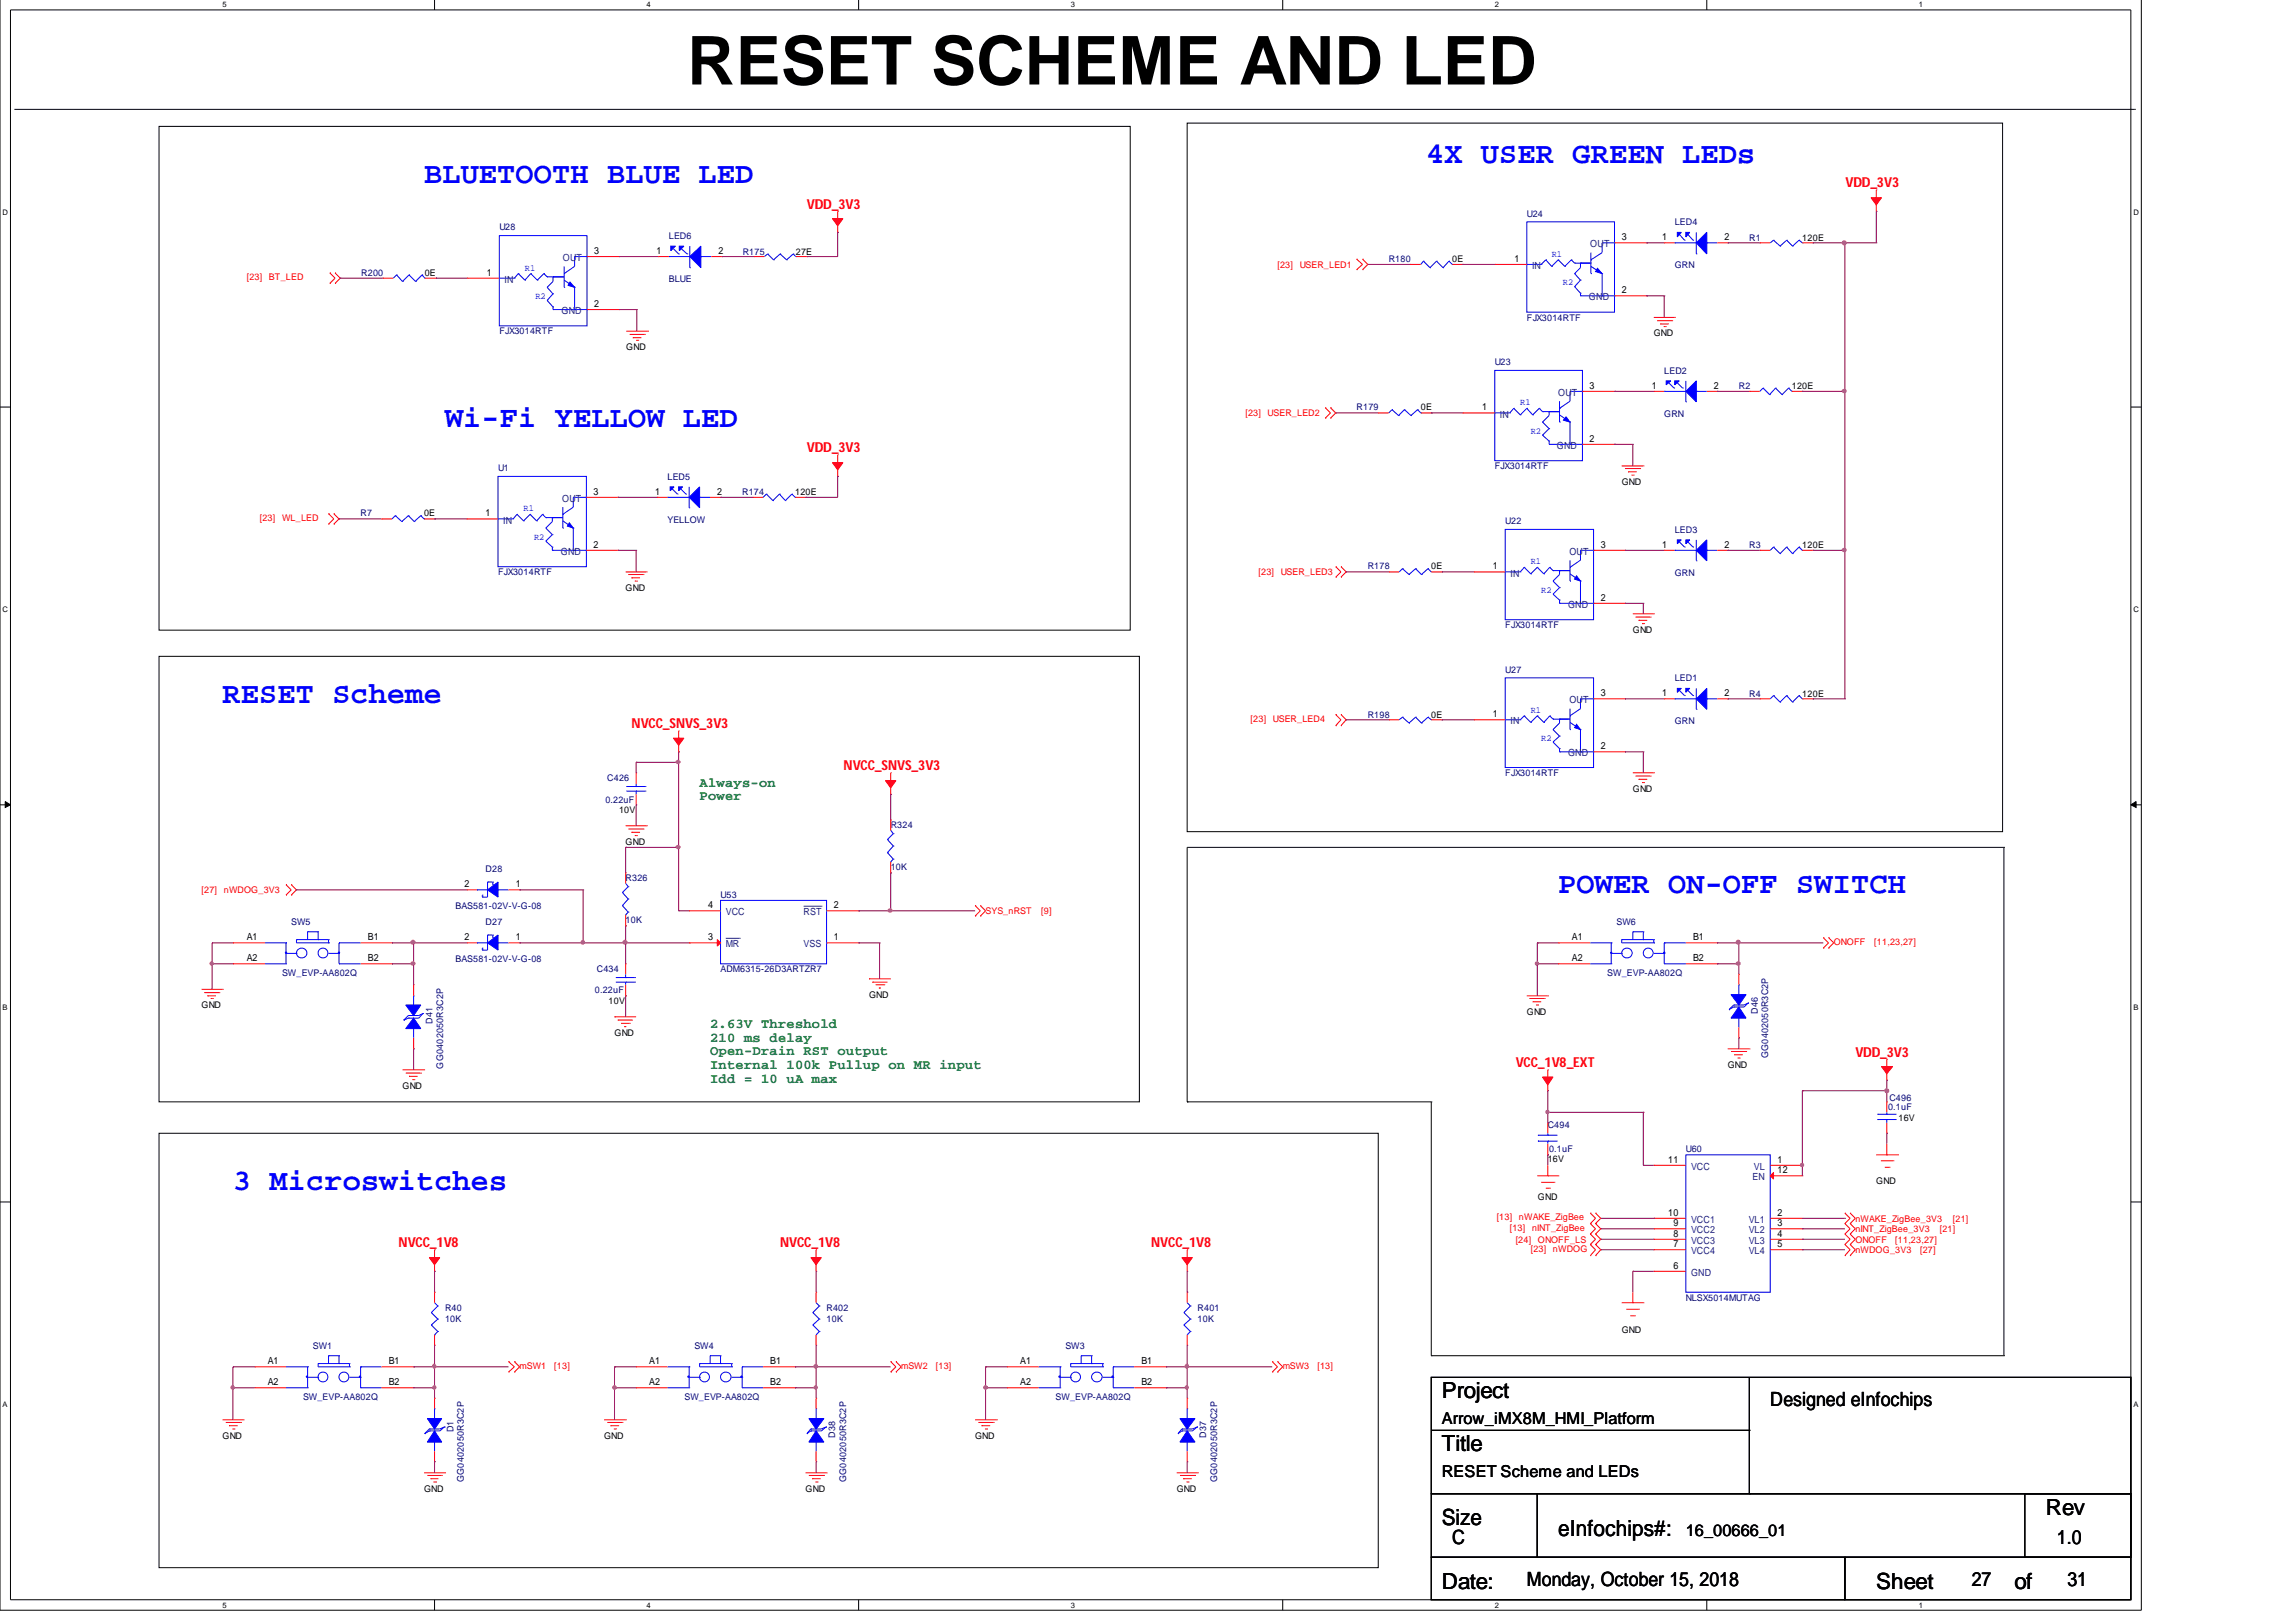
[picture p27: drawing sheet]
<svg xmlns="http://www.w3.org/2000/svg" width="297mm" height="210mm" viewBox="0 0 297 210" stroke-linecap="round" stroke-linejoin="round" font-family="sans-serif">
<defs><g id="words">
<text font-size="8.7" x="88.9" y="10.9">RESET SCHEME AND LED</text>
<g font-size="3.9" fill="#00f">
<text x="54.9" y="23.7">BLUETOOTH BLUE LED</text>
<text x="184.5" y="21.1">4X USER GREEN LEDs</text>
<text x="57.6" y="55.2">Wi-Fi YELLOW LED</text>
<text x="28.8" y="90.9">RESET Scheme</text>
<text x="201.6" y="115.6">POWER ON-OFF SWITCH</text>
<text x="30.1" y="154">3 Microswitches</text>
</g>
<g font-size="2.9">
<text x="186.5" y="180.9">Project</text>
<text x="186.5" y="187.8">Title</text>
<text x="186.5" y="197.4">Size</text>
<text x="264.7" y="196">Rev</text>
<text x="201.6" y="198.7">eInfochips#:</text>
<text x="186.5" y="205.6">Date:</text>
<text x="242.7" y="205.6">Sheet</text>
<text x="260.6" y="205.6">of</text>
</g>
<g font-size="2.5">
<text x="229" y="182">Designed eInfochips</text>
<text x="187.9" y="199.8">C</text>
<text x="266.1" y="199.8">1.0</text>
<text x="197.5" y="205.2">Monday, October 15, 2018</text>
<text x="255.1" y="205.2">27</text>
<text x="267.5" y="205.2">31</text>
</g>
<g font-size="2.1">
<text x="186.5" y="184.2">Arrow_iMX8M_HMI_Platform</text>
<text x="186.5" y="191.1">RESET Scheme and LEDs</text>
<text x="218.1" y="198.7">16_00666_01</text>
</g>
<g font-size="1.8" fill="#f00">
<text x="104.4" y="27">VDD_3V3</text>
<text x="238.8" y="24.2">VDD_3V3</text>
<text x="104.4" y="58.5">VDD_3V3</text>
<text x="81.7" y="94.2">NVCC_SNVS_3V3</text>
<text x="109.1" y="99.7">NVCC_SNVS_3V3</text>
<text x="240" y="136.8">VDD_3V3</text>
<text x="196.1" y="138.1">VCC_1V8_EXT</text>
<text x="51.6" y="161.4">NVCC_1V8</text>
<text x="100.9" y="161.4">NVCC_1V8</text>
<text x="148.9" y="161.4">NVCC_1V8</text>
</g>
<g font-size="1.8" fill="#008000">
<text x="90.5" y="101.8">Always-on</text>
<text x="90.5" y="103.6">Power</text>
<text x="91.9" y="133">2.63V Threshold</text>
<text x="91.9" y="134.8">210 ms delay</text>
<text x="91.9" y="136.6">Open-Drain RST output</text>
<text x="91.9" y="138.4">Internal 100k Pullup on MR input</text>
<text x="91.9" y="140.1">Idd = 10 uA max</text>
</g>
<g font-size="1.3">
<text x="63" y="35.7">1</text>
<text x="76.9" y="32.9">3</text>
<text x="84.9" y="32.9">1</text>
<text x="93" y="32.9">2</text>
<text x="195.9" y="33.9">1</text>
<text x="209.8" y="31.1">3</text>
<text x="215.1" y="31.1">1</text>
<text x="223.1" y="31.1">2</text>
<text x="76.9" y="39.7">2</text>
<text x="209.8" y="37.9">2</text>
<text x="191.8" y="53.1">1</text>
<text x="205.7" y="50.3">3</text>
<text x="213.7" y="50.3">1</text>
<text x="221.7" y="50.3">2</text>
<text x="205.7" y="57.2">2</text>
<text x="76.8" y="64">3</text>
<text x="84.8" y="64">1</text>
<text x="92.8" y="64">2</text>
<text x="62.8" y="66.8">1</text>
<text x="76.8" y="70.9">2</text>
<text x="207.1" y="70.9">3</text>
<text x="215.1" y="70.9">1</text>
<text x="223.1" y="70.9">2</text>
<text x="193.1" y="73.7">1</text>
<text x="207.1" y="77.7">2</text>
<text x="193.1" y="92.8">1</text>
<text x="207.1" y="90.1">3</text>
<text x="215.1" y="90.1">1</text>
<text x="223.1" y="90.1">2</text>
<text x="207.1" y="97">2</text>
<text x="60.1" y="114.8">2</text>
<text x="66.7" y="114.8">1</text>
<text x="91.6" y="117.5">4</text>
<text x="107.9" y="117.5">2</text>
<text x="31.9" y="121.7">A1</text>
<text x="31.9" y="124.4">A2</text>
<text x="47.6" y="124.4">B2</text>
<text x="47.6" y="121.7">B1</text>
<text x="60.1" y="121.7">2</text>
<text x="66.7" y="121.7">1</text>
<text x="91.6" y="121.7">3</text>
<text x="107.9" y="121.7">1</text>
<text x="203.4" y="121.7">A1</text>
<text x="203.4" y="124.4">A2</text>
<text x="219" y="124.4">B2</text>
<text x="219" y="121.7">B1</text>
<text x="215.8" y="150.5">11</text>
<text x="230" y="150.5">1</text>
<text x="230" y="151.8">12</text>
<text x="215.8" y="157.3">10</text>
<text x="216.5" y="158.7">9</text>
<text x="216.5" y="161.4">7</text>
<text x="216.5" y="160">8</text>
<text x="230" y="157.3">2</text>
<text x="230" y="158.7">3</text>
<text x="230" y="161.4">5</text>
<text x="230" y="160">4</text>
<text x="216.5" y="164.2">6</text>
<text x="34.6" y="176.5">A1</text>
<text x="34.6" y="179.3">A2</text>
<text x="50.3" y="179.3">B2</text>
<text x="50.3" y="176.5">B1</text>
<text x="84" y="176.5">A1</text>
<text x="84" y="179.3">A2</text>
<text x="99.7" y="179.3">B2</text>
<text x="99.7" y="176.5">B1</text>
<text x="132" y="176.5">A1</text>
<text x="132" y="179.3">A2</text>
<text x="147.7" y="179.3">B2</text>
<text x="147.7" y="176.5">B1</text>
</g>
<g font-size="1.3" fill="#004080">
<text x="72.8" y="33.8">OUT</text>
<text x="198.2" y="34.8">IN</text>
<text x="205.7" y="32">OUT</text>
<text x="65.3" y="36.6">IN</text>
<text x="72.6" y="40.7">GND</text>
<text x="205.6" y="38.9">GND</text>
<text x="201.6" y="51.2">OUT</text>
<text x="194.1" y="54">IN</text>
<text x="201.4" y="58.1">GND</text>
<text x="72.7" y="65">OUT</text>
<text x="65.1" y="67.7">IN</text>
<text x="72.6" y="71.8">GND</text>
<text x="203" y="71.8">OUT</text>
<text x="195.4" y="74.6">IN</text>
<text x="202.9" y="78.7">GND</text>
<text x="195.4" y="93.7">IN</text>
<text x="203" y="91">OUT</text>
<text x="202.9" y="97.9">GND</text>
<text x="93.9" y="118.5">VCC</text>
<text x="104" y="118.5">RST</text>
<text x="93.9" y="122.6">MR</text>
<text x="104" y="122.6">VSS</text>
<text x="218.8" y="151.4">VCC</text>
<text x="226.7" y="152.8">EN</text>
<text x="226.9" y="151.4">VL</text>
<text x="218.8" y="158.3">VCC1</text>
<text x="218.8" y="159.6">VCC2</text>
<text x="218.8" y="161">VCC3</text>
<text x="226.2" y="158.3">VL1</text>
<text x="226.2" y="159.6">VL2</text>
<text x="226.2" y="161">VL3</text>
<text x="218.8" y="165.1">GND</text>
<text x="218.8" y="162.3">VCC4</text>
<text x="226.2" y="162.3">VL4</text>
</g>
<g font-size="1.2" fill="#000080">
<text x="64.6" y="29.8">U28</text>
<text x="197.5" y="28">U24</text>
<text x="216.7" y="29.1">LED4</text>
<text x="46.7" y="35.7">R200</text>
<text x="86.5" y="30.9">LED6</text>
<text x="96.1" y="32.9">R175</text>
<text x="179.7" y="34">R180</text>
<text x="216.7" y="34.7">GRN</text>
<text x="226.3" y="31.2">R1</text>
<text x="86.5" y="36.5">BLUE</text>
<text x="197.5" y="41.5">FJX3014RTF</text>
<text x="64.6" y="43.3">FJX3014RTF</text>
<text x="193.4" y="47.3">U23</text>
<text x="175.5" y="53.1">R179</text>
<text x="215.3" y="48.4">LED2</text>
<text x="215.3" y="53.9">GRN</text>
<text x="225" y="50.4">R2</text>
<text x="64.4" y="61">U1</text>
<text x="86.4" y="62.1">LED5</text>
<text x="96" y="64.1">R174</text>
<text x="193.4" y="60.7">FJX3014RTF</text>
<text x="46.7" y="66.8">R7</text>
<text x="86.4" y="67.7">YELLOW</text>
<text x="194.7" y="67.8">U22</text>
<text x="216.7" y="68.9">LED3</text>
<text x="226.3" y="71">R3</text>
<text x="64.4" y="74.4">FJX3014RTF</text>
<text x="177" y="73.7">R178</text>
<text x="216.7" y="74.5">GRN</text>
<text x="194.7" y="81.3">FJX3014RTF</text>
<text x="194.7" y="87.1">U27</text>
<text x="216.7" y="88.2">LED1</text>
<text x="177" y="92.9">R198</text>
<text x="216.7" y="93.7">GRN</text>
<text x="226.3" y="90.2">R4</text>
<text x="78.6" y="101.1">C426</text>
<text x="194.7" y="100.4">FJX3014RTF</text>
<text x="78.3" y="103.9">0.22uF</text>
<text x="115.2" y="107.2">R324</text>
<text x="62.8" y="112.8">D28</text>
<text x="115.2" y="112.6">10K</text>
<text x="37.7" y="119.6">SW5</text>
<text x="58.9" y="117.6">BAS581-02V-V-G-08</text>
<text x="62.8" y="119.6">D27</text>
<text x="80.9" y="114.1">R326</text>
<text x="80.9" y="119.5">10K</text>
<text x="93.2" y="116.3">U53</text>
<text x="209.1" y="119.6">SW6</text>
<text x="58.9" y="124.5">BAS581-02V-V-G-08</text>
<text x="77.2" y="125.8">C434</text>
<text x="93.2" y="125.8">ADM6315-26D3ARTZR7</text>
<text x="36.5" y="126.3">SW_EVP-AA802Q</text>
<text x="77" y="128.5">0.22uF</text>
<text x="207.9" y="126.3">SW_EVP-AA802Q</text>
<text x="227.4" y="131.2" transform="rotate(-90 227.4 131.2)">D46</text>
<text x="56" y="132.5" transform="rotate(-90 56 132.5)">D41</text>
<text x="228.8" y="136.9" transform="rotate(-90 228.8 136.9)">GG0402050R3C2P</text>
<text x="57.3" y="138.3" transform="rotate(-90 57.3 138.3)">GG0402050R3C2P</text>
<text x="244.3" y="143.7">0.1uF</text>
<text x="244.4" y="142.4">C496</text>
<text x="200.2" y="146">C494</text>
<text x="200.4" y="149">0.1uF</text>
<text x="218.1" y="149.1">U60</text>
<text x="57.6" y="169.7">R40</text>
<text x="57.6" y="171.1">10K</text>
<text x="106.9" y="169.7">R402</text>
<text x="106.9" y="171.1">10K</text>
<text x="154.9" y="169.7">R401</text>
<text x="154.9" y="171.1">10K</text>
<text x="218.1" y="168.3">NLSX5014MUTAG</text>
<text x="40.5" y="174.5">SW1</text>
<text x="89.8" y="174.5">SW4</text>
<text x="137.8" y="174.5">SW3</text>
<text x="39.2" y="181.2">SW_EVP-AA802Q</text>
<text x="58.7" y="185.3" transform="rotate(-90 58.7 185.3)">D1</text>
<text x="88.6" y="181.2">SW_EVP-AA802Q</text>
<text x="136.6" y="181.2">SW_EVP-AA802Q</text>
<text x="60" y="191.8" transform="rotate(-90 60 191.8)">GG0402050R3C2P</text>
<text x="108" y="186" transform="rotate(-90 108 186)">D38</text>
<text x="109.5" y="191.8" transform="rotate(-90 109.5 191.8)">GG0402050R3C2P</text>
<text x="156" y="186" transform="rotate(-90 156 186)">D37</text>
<text x="157.5" y="191.8" transform="rotate(-90 157.5 191.8)">GG0402050R3C2P</text>
</g>
<g font-size="1.2">
<text x="54.9" y="35.7">0E</text>
<text x="103" y="32.9">27E</text>
<text x="187.9" y="34">0E</text>
<text x="233.2" y="31.2">120E</text>
<text x="81" y="45.3">GND</text>
<text x="214" y="43.5">GND</text>
<text x="183.8" y="53.1">0E</text>
<text x="231.8" y="50.4">120E</text>
<text x="102.9" y="64.1">120E</text>
<text x="209.8" y="62.8">GND</text>
<text x="54.9" y="66.8">0E</text>
<text x="233.2" y="71">120E</text>
<text x="80.9" y="76.5">GND</text>
<text x="185.2" y="73.7">0E</text>
<text x="211.2" y="82">GND</text>
<text x="185.2" y="92.9">0E</text>
<text x="233.2" y="90.2">120E</text>
<text x="80.1" y="105.3">10V</text>
<text x="211.2" y="102.5">GND</text>
<text x="80.9" y="109.4">GND</text>
<text x="26.1" y="130.5">GND</text>
<text x="78.7" y="130">10V</text>
<text x="112.4" y="129.1">GND</text>
<text x="197.5" y="131.3">GND</text>
<text x="79.5" y="134">GND</text>
<text x="52.1" y="140.9">GND</text>
<text x="223.5" y="138.2">GND</text>
<text x="245.6" y="145.1">16V</text>
<text x="199" y="155.3">GND</text>
<text x="200.2" y="150.4">16V</text>
<text x="242.7" y="153.3">GND</text>
<text x="209.8" y="172.5">GND</text>
<text x="28.8" y="186.2">GND</text>
<text x="78.1" y="186.2">GND</text>
<text x="126.2" y="186.2">GND</text>
<text x="54.9" y="193.1">GND</text>
<text x="104.2" y="193.1">GND</text>
<text x="152.2" y="193.1">GND</text>
</g>
<g font-size="1.2" fill="#00f">
<text x="67.9" y="35.1">R1</text>
<text x="200.7" y="33.3">R1</text>
<text x="69.3" y="38.7">R2</text>
<text x="202.2" y="36.9">R2</text>
<text x="196.7" y="52.4">R1</text>
<text x="198" y="56.1">R2</text>
<text x="67.7" y="66.1">R1</text>
<text x="69.1" y="69.9">R2</text>
<text x="198" y="73">R1</text>
<text x="199.4" y="76.7">R2</text>
<text x="198" y="92.2">R1</text>
<text x="199.4" y="95.9">R2</text>
</g>
<g font-size="1.2" fill="#f00">
<text x="165.3" y="34.7">[23]</text>
<text x="168.1" y="34.7">USER_LED1</text>
<text x="31.9" y="36.3">[23]</text>
<text x="34.8" y="36.3">BT_LED</text>
<text x="161.1" y="53.9">[23]</text>
<text x="164" y="53.9">USER_LED2</text>
<text x="33.6" y="67.4">[23]</text>
<text x="36.5" y="67.4">WL_LED</text>
<text x="162.8" y="74.4">[23]</text>
<text x="165.7" y="74.4">USER_LED3</text>
<text x="161.8" y="93.5">[23]</text>
<text x="164.7" y="93.5">USER_LED4</text>
<text x="26.1" y="115.6">[27]</text>
<text x="29" y="115.6">nWDOG_3V3</text>
<text x="127.5" y="118.3">SYS_nRST</text>
<text x="134.7" y="118.3">[9]</text>
<text x="237.2" y="122.3">ONOFF</text>
<text x="242.5" y="122.3">[11,23,27]</text>
<text x="193.6" y="157.9">[13]</text>
<text x="195.3" y="159.3">[13]</text>
<text x="196.1" y="160.8">[24]</text>
<text x="196.5" y="157.9">nWAKE_ZigBee</text>
<text x="198.2" y="159.3">nINT_ZigBee</text>
<text x="199" y="160.8">ONOFF_LS</text>
<text x="240" y="160.8">ONOFF</text>
<text x="240" y="158.1">nWAKE_ZigBee_3V3</text>
<text x="240" y="159.4">nINT_ZigBee_3V3</text>
<text x="245.2" y="160.8">[11,23,27]</text>
<text x="251" y="159.4">[21]</text>
<text x="252.6" y="158.1">[21]</text>
<text x="198" y="162.1">[23]</text>
<text x="200.9" y="162.1">nWDOG</text>
<text x="240" y="162.2">nWDOG_3V3</text>
<text x="248.4" y="162.2">[27]</text>
<text x="67.2" y="177.1">mSW1</text>
<text x="71.7" y="177.1">[13]</text>
<text x="116.6" y="177.1">mSW2</text>
<text x="121.1" y="177.1">[13]</text>
<text x="165.9" y="177.1">mSW3</text>
<text x="170.4" y="177.1">[13]</text>
</g>
<g font-size="1">
<text x="28.8" y=".9">5</text>
<text x="83.7" y=".9">4</text>
<text x="138.5" y=".9">3</text>
<text x="193.4" y=".9">2</text>
<text x="248.2" y=".9">1</text>
<text x=".3" y="27.8">D</text>
<text x="276" y="27.8">D</text>
<text x=".3" y="79.2">C</text>
<text x="276" y="79.2">C</text>
<text x=".3" y="130.7">B</text>
<text x="276" y="130.7">B</text>
<text x=".3" y="182">A</text>
<text x="276" y="182">A</text>
<text x="28.8" y="208">5</text>
<text x="83.7" y="208">4</text>
<text x="138.5" y="208">3</text>
<text x="193.4" y="208">2</text>
<text x="248.2" y="208">1</text>
</g>
</g></defs>
<path d="M0 -.1v208.5h277v-208.5M1.4 1.3h274.3v205.7h-274.3z" fill="none" stroke="#000" stroke-width=".13"/>
<g fill="#fff">
<path d="M28.8 .1h.4v1h-.4z"/>
<path d="M28.8 207.2h.4v1h-.4z"/>
</g>
<path d="M56.2 -.1v1.4M56.2 207v1.4" fill="none" stroke="#000" stroke-width=".13"/>
<g fill="#fff">
<path d="M83.7 .1h.4v1h-.4z"/>
<path d="M83.7 207.2h.4v1h-.4z"/>
</g>
<path d="M111.1 -.1v1.4M111.1 207v1.4" fill="none" stroke="#000" stroke-width=".13"/>
<g fill="#fff">
<path d="M138.5 .1h.4v1h-.4z"/>
<path d="M138.5 207.2h.4v1h-.4z"/>
</g>
<path d="M165.9 -.1v1.4M165.9 207v1.4" fill="none" stroke="#000" stroke-width=".13"/>
<g fill="#fff">
<path d="M193.4 .1h.4v1h-.4z"/>
<path d="M193.4 207.2h.4v1h-.4z"/>
</g>
<path d="M220.8 -.1v1.4M220.8 207v1.4" fill="none" stroke="#000" stroke-width=".13"/>
<g fill="#fff">
<path d="M248.2 .1h.5v1h-.5z"/>
<path d="M248.2 207.2h.5v1h-.5z"/>
<path d="M.3 26.9h.5v1.1h-.5z"/>
<path d="M276 26.9h.5v1.1h-.5z"/>
<path d="M.3 78.3h.5v1h-.5z"/>
<path d="M276 78.3h.5v1h-.5z"/>
</g>
<path d="M0 52.7h1.4M275.7 52.7h1.3" fill="none" stroke="#000" stroke-width=".13"/>
<g fill="#fff">
<path d="M.3 129.8h.5v1h-.5z"/>
<path d="M276 129.8h.5v1h-.5z"/>
</g>
<path d="M0 104.2h1.4M275.7 104.2h1.3" fill="none" stroke="#000" stroke-width=".13"/>
<path d="M.7 103.7l.7 .5-.7 .3zM275.7 104.2l.7-.5v.8z" fill="#000" stroke="#000" stroke-width=".13"/>
<g fill="#fff">
<path d="M.3 181.2h.5v1h-.5z"/>
<path d="M276 181.2h.5v1h-.5z"/>
</g>
<g fill="none" stroke="#000" stroke-width=".13">
<path d="M1.9 14.2h274.3M20.6 16.4h125.6v65.1h-125.6zM153.6 15.9h105.5v91.7h-105.5zM276.2 14.2h.1M20.6 84.9h126.8v57.7h-126.8zM259.2 109.7h.1M259.2 109.7h-105.6v32.9M259.2 109.7v65.7M0 155.5h1.4M20.6 146.7h157.7v56.2h-157.7zM153.6 142.6h.1M153.6 142.6h31.6"/>
<path d="M185.2 142.6h.1M185.2 142.6v32.8M275.7 155.5h1.3M185.2 178.2h90.5v15.1h-90.5zM185.2 175.4h.1M185.2 175.4h74M226.3 178.2v15.1M259.2 175.4h.1M185.2 193.3h13.7v8.2h-13.7zM185.2 185.1h41.1M198.9 193.3h76.8v8.2h-76.8zM226.3 193.3h.1"/>
<path d="M226.3 185.1h.1M262 193.3h13.7v8.2h-13.7zM185.2 201.5h53.5v5.5h-53.5zM238.7 201.5h37v5.5h-37z"/>
</g>
<g fill="none" stroke="#f00" stroke-width=".13">
<path d="M42.7 36.7h.1M42.7 35.3h.1M42.7 35.3l.6 .7-.6 .7M43.3 35.3h.1M43.3 36.7h.1M43.3 35.3l.7 .7-.7 .7M49.5 36h.1M49.5 36h1.4M54.9 36h1.5M56.4 36h.1M60.5 36h.1M60.5 36h4.1"/>
<path d="M75.9 33.2h4.2M80.1 33.2h.1M85.2 33.2h.1M85.2 33.2h1.3M92 33.2h1.4M93.4 33.2h.1M97.5 33.2h.1M97.5 33.2h1.4M103 33.2h1.4M104.4 33.2h.1M108.4 30.1h.1M108.4 27.4h.1"/>
<path d="M108.4 27.4v1.5M108.4 29.1v1M175.5 34.9h.1M175.5 33.5h.1M175.5 33.5l.8 .7-.8 .7M176.3 33.5h.1M176.3 34.9h.1M176.3 33.5l.7 .7-.7 .7M182.4 34.2h.1M182.4 34.2h1.4M187.9 34.2h1.3M189.2 34.2h.1"/>
<path d="M193.4 34.2h.1M193.4 34.2h4.1M208.9 31.4h4.1M208.9 38.3h4.1M213 38.3h.1M213 31.4h.1M215.3 31.4h.1M215.3 31.4h1.4M222.2 31.4h1.3M223.5 31.4h.1M227.7 31.4h.1M227.7 31.4h1.3"/>
<path d="M233.2 31.4h1.3M234.5 31.4h.1M242.7 27.4h.1M242.7 24.6h.1M242.7 24.6v1.5M242.7 26.3v1.1M75.9 40.1h4.2M80.1 40.1h.1M81 42.9h2.8M81.4 43.3h2M81.9 43.7h.1M81.9 43.7h1.1"/>
<path d="M82.3 44h.2M82.5 44h.1M83.4 43.3h.1M83.8 42.9h.1M108.4 58.9h.1M108.4 58.9v1.5M171.4 54.1h.1M171.4 52.8h.1M171.4 52.8l.7 .6-.7 .7M172.1 52.8h.1M172.1 54.1h.1M172.1 52.8l.7 .6-.7 .7"/>
<path d="M178.3 53.4h.1M178.3 53.4h1.4M183.8 53.4h1.4M185.2 53.4h.1M189.2 53.4h.1M189.2 53.4h4.2M204.7 57.5h4.2M204.7 50.6h4.2M208.9 57.5h.1M208.9 50.6h.1M214 50.6h.1M214 41.1h2.7"/>
<path d="M214 50.6h1.3M214.4 41.5h1.9M214.8 41.9h.1M214.8 41.9h1.1M215.2 42.3h.3M215.5 42.3h.1M216.3 41.5h.1M216.7 41.1h.1M220.8 50.6h1.4M222.2 50.6h.1M226.3 50.6h.1M226.3 50.6h1.4"/>
<path d="M231.8 50.6h1.4M233.2 50.6h.1M42.5 67.8h.1M42.5 66.5h.1M42.5 66.5l.7 .7-.7 .6M43.2 66.5h.1M43.2 67.8h.1M43.2 66.5l.7 .7-.7 .6M49.4 67.2h.1M49.4 67.2h1.3M54.9 67.2h1.3M56.2 67.2h.1"/>
<path d="M60.4 67.2h.1M60.4 67.2h4M75.9 71.2h4M75.9 64.4h4M79.9 71.2h.1M79.9 64.4h.1M80.9 74h2.8M81.3 74.4h1.9M81.7 74.8h.1M81.7 74.8h1.1M82.1 75.2h.3M82.4 75.2h.1"/>
<path d="M83.2 74.4h.1M83.7 74h.1M85 64.4h.1M85 64.4h1.4M91.9 64.4h1.3M93.2 64.4h.1M97.4 64.4h.1M97.4 64.4h1.3M102.9 64.4h1.3M104.2 64.4h.1M108.4 61.7h.1M108.4 60.6v1.1"/>
<path d="M172.8 74.7h.1M172.8 73.3h.1M172.8 73.3l.7 .7-.7 .7M173.5 73.3h.1M173.5 74.7h.1M173.5 73.3l.7 .7-.7 .7M179.7 74h.1M179.7 74h1.3M185.2 74h1.3M186.5 74h.1M190.7 74h.1M190.7 74h4"/>
<path d="M206.2 71.2h4M206.2 78.1h4M209.8 60.3h2.8M210.2 78.1h.1M210.2 71.2h.1M210.2 60.6h2M210.7 61.1h.1M210.7 61.1h1.1M211.1 61.5h.2M211.2 79.4h2.8M211.3 61.5h.1M211.6 79.9h1.9"/>
<path d="M212.2 60.6h.1M212.6 60.3h.1M213.5 79.9h.1M214 79.4h.1M215.3 71.2h.1M215.3 71.2h1.4M222.2 71.2h1.3M223.5 71.2h.1M227.7 71.2h.1M227.7 71.2h1.3M233.2 71.2h1.3M234.5 71.2h.1"/>
<path d="M87.8 97.3h.1M87.8 94.6h.1M87.8 94.6v1.4M87.8 96.4v.9M172.8 93.9h.1M172.8 92.5h.1M172.8 92.5l.7 .6-.7 .8M173.5 92.5h.1M173.5 93.9h.1M173.5 92.5l.7 .6-.7 .8M179.7 93.1h.1M179.7 93.1h1.3"/>
<path d="M185.2 93.1h1.3M186.5 93.1h.1M190.7 93.1h.1M190.7 93.1h4M206.2 90.4h4M206.2 97.3h4M210.2 97.3h.1M210.2 90.4h.1M212 80.3h.1M212 80.3h1.1M212.4 80.7h.3M212.7 80.7h.1"/>
<path d="M215.3 90.4h.1M215.3 90.4h1.4M222.2 90.4h1.3M223.5 90.4h.1M227.7 90.4h.1M227.7 90.4h1.3M233.2 90.4h1.3M234.5 90.4h.1M37 114.5h.1M37 115.8h.1M37 114.5l.7 .7-.7 .6M37.7 115.8h.1"/>
<path d="M37.7 114.5h.1M37.7 114.5l.7 .7-.7 .6M60.4 115.2h.1M60.4 115.2h1.3M65.8 115.2h1.4M67.2 115.2h.1M80.9 113h.1M80.9 119.8h.1M80.9 106.9h2.8M80.9 113v1.3M80.9 118.4v1.4M81.3 107.3h1.9"/>
<path d="M81.7 107.7h.1M81.7 107.7h1.1M82.1 108.1h.3M82.3 100h.1M82.3 104.2h.1M82.3 100v1.4M82.3 102.8v1.4M82.4 108.1h.1M83.2 107.3h.1M83.7 106.9h.1M89.2 117.9h.1M89.2 117.9h4"/>
<path d="M106.9 117.9h4.2M111.1 117.9h.1M115.2 102.8h.1M115.2 100h.1M115.2 106.1h.1M115.2 113h.1M115.2 100v1.5M115.2 101.8v1M115.2 106.1v1.4M115.2 111.5v1.5M126.2 118.5h.1M126.2 117.2h.1"/>
<path d="M126.2 117.2l.6 .7-.6 .6M126.8 117.2h.1M126.8 118.5h.1M126.8 117.2l.7 .7-.7 .6M211.2 100h2.8M211.6 100.4h1.9M212 100.9h.1M212 100.9h1.1M212.4 101.3h.3M212.7 101.3h.1M213.5 100.4h.1M214 100h.1"/>
<path d="M26.1 128h2.7M26.4 128.5h2M26.8 128.9h.1M26.8 128.9h1.1M27.3 129.2h.2M27.5 129.2h.1M28.4 128.5h.1M28.8 128h.1M30.1 122h.1M30.1 124.7h.1M30.1 122h4.2M30.1 124.7h4.2"/>
<path d="M46.7 122h4M46.7 124.7h4M50.7 124.7h.1M50.7 122h.1M52.1 138.4h2.8M52.5 138.9h1.9M52.9 139.3h.1M52.9 139.3h1.1M53.3 139.7h.3M53.5 135.7h.1M53.5 127.4h.1M53.5 127.4v1.5"/>
<path d="M53.5 134.3v1.4M53.6 139.7h.1M54.4 138.9h.1M54.9 138.4h.1M60.4 122h.1M60.4 122h1.3M65.8 122h1.4M67.2 122h.1M79.5 131.6h.1M79.5 131.6h2.8M79.9 132h.1M79.9 132h2"/>
<path d="M80.3 132.4h1.1M80.8 132.9h.1M80.8 132.9h.2M80.9 124.7h.1M80.9 128.9h.1M80.9 124.7v1.4M80.9 127.4v1.5M81.4 132.4h.1M89.2 122h.1M89.2 122h4M106.9 122h4.2M111.1 122h.1"/>
<path d="M112.4 126.7h.1M112.4 126.7h2.8M112.9 127.1h.1M112.9 127.1h1.9M113.3 127.4h1.1M113.7 127.9h.1M113.7 127.9h.3M114.4 127.4h.1M197.5 128.9h2.7M197.9 129.2h1.9M198.3 129.6h.1M198.3 129.6h1.1"/>
<path d="M198.7 130.1h.3M199 130.1h.1M199.8 129.2h.1M200.2 128.9h.1M200.2 138.4h.1M200.2 138.4v1.6M201.6 122h.1M201.6 124.7h.1M201.6 122h4.1M201.6 124.7h4.1M218.1 122h4.1M218.1 124.7h4.1"/>
<path d="M222.2 124.7h.1M222.2 122h.1M223.5 135.7h2.8M223.9 136.1h2M224.4 136.5h.1M224.4 136.5h1.1M224.8 136.9h.2M225 134.3h.1M225 126.1h.1M225 126.1v1.3M225 132.9v1.4M225 136.9h.1"/>
<path d="M225.9 136.1h.1M226.3 135.7h.1M235.9 122.7h.1M235.9 121.3h.1M235.9 121.3l.7 .7-.7 .7M236.6 122.7h.1M236.6 121.3h.1M236.6 121.3l.6 .7-.6 .7M244.1 139.8h.1M244.1 137.1h.1M244.1 137.1v1.5M244.1 138.9v.9"/>
<path d="M198.9 152.2h2.7M199.4 153h1.7M200 153.8h.5M200.2 141.2h.1M200.2 152.2h.1M200.2 145.3h.1M200.2 149.5h.1M200.2 140.2v1M200.2 145.3v1.4M200.2 148v1.5M200.2 150.8v1.4M200.5 153.8h.1"/>
<path d="M201.1 153h.1M201.6 152.2h.1M205.7 159.7h.1M205.7 158.3h.1M205.7 157h.1M205.7 159.7l.7 .7-.7 .7M205.7 157l.7 .7-.7 .6M205.7 158.3l.7 .7-.7 .7M206.4 159.7h.1M206.4 157h.1M206.4 158.3h.1M206.4 159.7l.7 .7-.7 .7"/>
<path d="M206.4 157l.7 .7-.7 .6M206.4 158.3l.7 .7-.7 .7M214 150.8h.1M214 157.7h.1M214 159h.1M214 150.8h4.1M214 157.7h4.1M214 159h4.1M229 152.2h4.2M229 150.8h4.2M229 157.7h4.2M229 159h4.2"/>
<path d="M233.2 150.8h.1M233.2 152.2h.1M233.2 157.7h.1M233.2 159h.1M238.7 159.7h.1M238.7 158.3h.1M238.7 157h.1M238.7 159.7l.7 .7-.7 .7M238.7 157l.7 .7-.7 .6M238.7 158.3l.7 .7-.7 .7M239.4 159.7h.1M239.4 157h.1"/>
<path d="M239.4 158.3h.1M239.4 159.7l.6 .7-.6 .7M239.4 157l.6 .7-.6 .6M239.4 158.3l.6 .7-.6 .7M242.7 149.5h2.8M243.3 150.2h1.6M243.8 151.1h.6M244.1 149.5h.1M244.1 142.6h.1M244.1 146.7h.1M244.1 142.6v1.3M244.1 145.3v1.4"/>
<path d="M244.1 148v1.5M244.4 151.1h.1M244.9 150.2h.1M245.5 149.5h.1M32.9 176.9h.1M32.9 179.6h.1M32.9 176.9h4.1M32.9 179.6h4.1M49.4 176.9h4.1M49.4 179.6h4.1M53.5 179.6h.1M53.5 176.9h.1"/>
<path d="M56.2 164.5h.1M56.2 161.7h.1M56.2 167.2h.1M56.2 174.1h.1M56.2 161.7v1.6M56.2 163.5v1M56.2 167.2v1.4M56.2 172.7v1.4M65.8 177.6h.1M65.8 176.2h.1M65.8 176.2l.7 .7-.7 .7M66.5 177.6h.1"/>
<path d="M66.5 176.2h.1M66.5 176.2l.7 .7-.7 .7M82.3 176.9h.1M82.3 179.6h.1M82.3 176.9h4.1M82.3 179.6h4.1M98.7 176.9h4.2M98.7 179.6h4.2M102.9 179.6h.1M102.9 176.9h.1M105.6 164.5h.1M105.6 161.7h.1"/>
<path d="M105.6 167.2h.1M105.6 174.1h.1M105.6 161.7v1.6M105.6 163.5v1M105.6 167.2v1.4M105.6 172.7v1.4M115.2 177.6h.1M115.2 176.2h.1M115.2 176.2l.7 .7-.7 .7M115.9 177.6h.1M115.9 176.2h.1M115.9 176.2l.7 .7-.7 .7"/>
<path d="M130.3 176.9h.1M130.3 179.6h.1M130.3 176.9h4.1M130.3 179.6h4.1M146.7 176.9h4.2M146.7 179.6h4.2M150.9 179.6h.1M150.9 176.9h.1M153.6 164.5h.1M153.6 161.7h.1M153.6 167.2h.1M153.6 174.1h.1"/>
<path d="M153.6 161.7v1.6M153.6 163.5v1M153.6 167.2v1.4M153.6 172.7v1.4M164.6 177.6h.1M164.6 176.2h.1M164.6 176.2l.7 .7-.7 .7M165.3 177.6h.1M165.3 176.2h.1M165.3 176.2l.6 .7-.6 .7M205.7 161.1h.1M205.7 162.5h.1"/>
<path d="M205.7 161.1l.7 .6-.7 .8M206.4 161.1h.1M206.4 162.5h.1M206.4 161.1l.7 .6-.7 .8M209.8 168.6h2.8M210.4 169.4h1.6M210.9 170.3h.6M211.2 168.6h.1M211.2 167.2v1.4M211.5 170.3h.1M212 169.4h.1M212.6 168.6h.1"/>
<path d="M214 164.5h.1M214 161.7h.1M214 160.4h.1M214 164.5h4.1M214 161.7h4.1M214 160.4h4.1M229 161.7h4.2M229 160.4h4.2M233.2 161.7h.1M233.2 160.4h.1M238.7 161.1h.1M238.7 162.5h.1"/>
<path d="M238.7 161.1l.7 .6-.7 .8M239.4 161.1h.1M239.4 162.5h.1M239.4 161.1l.6 .6-.6 .8M28.8 183.7h2.7M29.2 184.1h2M29.6 184.5h.1M29.6 184.5h1.1M30.1 184.9h.2M30.3 184.9h.1M31.2 184.1h.1M31.5 183.7h.1"/>
<path d="M54.9 190.6h2.7M55.3 190.9h1.8M55.7 191.4h.1M55.7 191.4h1M56 191.8h.4M56.2 189.2h.1M56.2 180.9h.1M56.2 180.9v1.4M56.2 187.8v1.4M56.4 191.8h.1M57.1 190.9h.1M57.6 190.6h.1"/>
<path d="M78.1 183.7h2.8M78.6 184.1h1.9M79 184.5h.1M79 184.5h1.1M79.4 184.9h.3M79.7 184.9h.1M80.5 184.1h.1M80.9 183.7h.1M104.2 190.6h2.7M104.6 190.9h2M105.1 191.4h.1M105.1 191.4h1.1"/>
<path d="M105.5 191.8h.2M105.6 189.2h.1M105.6 180.9h.1M105.6 180.9v1.4M105.6 187.8v1.4M105.7 191.8h.1M106.6 190.9h.1M106.9 190.6h.1M126.2 183.7h2.7M126.6 184.1h1.9M127 184.5h.1M127 184.5h1.1"/>
<path d="M127.4 184.9h.3M127.7 184.9h.1M128.5 184.1h.1M128.9 183.7h.1M152.2 190.6h2.7M152.7 190.9h1.9M153.1 191.4h.1M153.1 191.4h1.1M153.5 191.8h.3M153.6 189.2h.1M153.6 180.9h.1M153.6 180.9v1.4"/>
<path d="M153.6 187.8v1.4M153.8 191.8h.1M154.6 190.9h.1M154.9 190.6h.1"/>
</g>
<g fill="#f00" stroke="#f00" stroke-width=".13">
<path d="M92.8 121.6l.4 .4-.4 .4z"/>
<path d="M229 152.2l.4-.5v.9z"/>
<path d="M107.7 28.3h1.4l-.7 .9z" fill-rule="evenodd"/>
<path d="M107.7 59.9h1.4l-.7 .9z" fill-rule="evenodd"/>
<path d="M242.1 25.6h1.3l-.7 .9z" fill-rule="evenodd"/>
<path d="M87.1 95.5h1.4l-.7 .9z" fill-rule="evenodd"/>
<path d="M114.6 101h1.3l-.7 1z" fill-rule="evenodd"/>
<path d="M55.5 162.7h1.4l-.7 1z" fill-rule="evenodd"/>
<path d="M104.9 162.7h1.4l-.7 1z" fill-rule="evenodd"/>
<path d="M152.9 162.7h1.4l-.7 1z" fill-rule="evenodd"/>
<path d="M243.4 138h1.5l-.8 1z" fill-rule="evenodd"/>
<path d="M199.6 139.4h1.3l-.7 1z" fill-rule="evenodd"/>
</g>
<g fill="none" stroke="#00f" stroke-width=".13">
<path d="M51.3 35.6h.1M51.3 35.6l-.4 .4M51.3 35.6l.8 .8M52.1 36.4h.1M52.9 35.6h.1M52.9 35.6l-.8 .8M52.9 35.6l.9 .8M53.8 36.4h.1M54.6 35.6h.1M54.6 35.6l-.8 .8M54.6 35.6l.3 .4M54.9 36h.1"/>
<path d="M64.6 30.5h11.3v11.7h-11.3zM64.6 36h1.9M66.5 36h.1M67.1 35.4h.1M67.1 35.4l.8 .9M67.1 35.4l-.6 .6M67.9 36.3h.1M68.7 35.4h.1M68.7 35.4l-.8 .9M68.7 35.4l.8 .9M69.5 36.3h.1M70.4 35.4h.1"/>
<path d="M70.4 35.4l-.9 .9M70.4 35.4l.4 .4M70.8 38.9h.1M70.8 37.2h.1M70.8 35.8h.1M70.8 35.8h2.2M70.8 38.9l.7 .8M70.8 37.2l.7 .8M71.5 39.7h.1M71.5 38h.1M71.5 35.8h.1M71.5 38l-.7 .9"/>
<path d="M71.5 35.8v.6l-.7 .8M71.5 39.7v.4M72.8 35.8h.1M73 35.4h.1M73 37.2h.1M73 34.5v2.7M73 36.3l1.3 .9M74.3 37.2h.1M74.3 33.2h.1M74.3 33.2v1.3l-1.3 .9M74.3 37.2v2.9M74.3 33.2h1.6"/>
<path d="M75.9 33.2h.1M86.5 33.2h.1M86.5 33.2h2.7M87.1 32.2l.7 .7M87.8 32.9h.1M88.1 32.2l.8 .7M88.9 32.9h.1M89.2 34.6h.1M89.2 31.8v2.8M90.7 33.2h.1M90.7 33.2h1.3M99.3 32.9h.1"/>
<path d="M99.3 32.9l-.4 .3M99.3 32.9l.8 .7M100.1 33.6h.1M100.9 32.9h.1M100.9 32.9l-.8 .7M100.9 32.9l.9 .7M101.8 33.6h.1M102.6 32.9h.1M102.6 32.9l-.8 .7M102.6 32.9l.4 .3M103 33.2h.1M184.1 33.8h.1"/>
<path d="M184.1 33.8l-.3 .4M184.1 33.8l.9 .8M185 34.6h.1M185.8 33.8h.1M185.8 33.8l-.8 .8M185.8 33.8l.9 .8M186.7 34.6h.1M187.5 33.8h.1M187.5 33.8l-.8 .8M187.5 33.8l.4 .4M187.9 34.2h.1M197.5 28.7h11.4v11.7h-11.4z"/>
<path d="M197.5 34.2h1.9M199.4 34.2h.1M200 33.6h.1M200 33.6l.7 .9M200 33.6l-.6 .6M200.7 34.5h.1M201.6 33.6h.1M201.6 33.6l-.9 .9M201.6 33.6l.8 .9M202.4 34.5h.1M203.3 33.6h.1M203.3 33.6l-.9 .9"/>
<path d="M203.3 33.6l.4 .5M203.7 37.1h.1M203.7 35.4h.1M203.7 34.1h.1M203.7 34.1h2.1M203.7 37.1l.8 .8M203.7 35.4l.8 .9M204.5 37.9h.1M204.5 36.3h.1M204.5 34.1h.1M204.5 38.3h.1M204.5 34.1v.5l-.8 .8"/>
<path d="M204.5 37.9v.4M204.5 36.3l-.8 .8M204.5 38.3h4.4M205.7 34.1h.1M205.8 33.6h.1M205.8 35.4h.1M205.8 32.7v2.7M205.8 34.5l1.5 .9M207.3 35.4h.1M207.3 38.3h.1M207.3 31.4h.1M207.3 31.4v1.3l-1.5 .9"/>
<path d="M207.3 35.4v2.9M207.3 31.4h1.6M208.9 31.4h.1M208.9 38.3h.1M216.7 31.4h.1M216.7 31.4h2.8M217.3 30.3l.6 .8M217.9 31.1h.1M218.4 30.3l.6 .8M219 31.1h.1M219.5 32.9h.1M219.5 30.1v2.8"/>
<path d="M220.8 31.4h.1M220.8 31.4h1.4M229.4 31.1h.1M229.4 31.1l-.4 .3M229.4 31.1l.9 .7M230.3 31.8h.1M231.1 31.1h.1M231.1 31.1l-.8 .7M231.1 31.1l.8 .7M231.9 31.8h.1M232.7 31.1h.1M232.7 31.1l-.8 .7"/>
<path d="M232.7 31.1l.5 .3M233.2 31.4h.1M71.5 40.1h.1M71.5 40.1h4.4M74.3 40.1h.1M74.4 40.1h.1M75.9 40.1h.1M180.1 53h.1M180.1 53l-.4 .4M180.1 53l.8 .8M180.9 53.8h.1M181.7 53h.1"/>
<path d="M181.7 53l-.8 .8M181.7 53l.8 .8M182.5 53.8h.1M183.4 53h.1M183.4 53l-.9 .8M183.4 53l.4 .4M183.8 53.4h.1M193.4 47.9h11.3v11.7h-11.3zM193.4 53.4h1.9M195.3 53.4h.1M195.8 52.8h.1M195.8 52.8l.9 .9"/>
<path d="M195.8 52.8l-.5 .6M196.7 53.7h.1M197.5 52.8h.1M197.5 52.8l-.8 .9M197.5 52.8l.8 .9M198.3 53.7h.1M199.1 52.8h.1M199.1 52.8l-.8 .9M199.1 52.8l.5 .5M199.6 56.3h.1M199.6 54.6h.1M199.6 53.3h.1"/>
<path d="M199.6 53.3h2.2M199.6 56.3l.8 .8M199.6 54.6l.8 .9M200.4 57.1h.1M200.4 55.5h.1M200.4 53.3h.1M200.4 57.5h.1M200.4 55.5l-.8 .8M200.4 53.3v.5l-.8 .8M200.4 57.1v.4M200.4 57.5h4.3M201.6 53.3h.1"/>
<path d="M201.8 52.8h.1M201.8 54.6h.1M201.8 51.9v2.7M201.8 53.7l1.3 .9M203.1 54.6h.1M203.1 57.5h.1M203.1 50.6h.1M203.1 50.6v1.3l-1.3 .9M203.1 54.6v2.9M203.1 50.6h1.6M203.3 57.5h.1M204.7 50.6h.1"/>
<path d="M204.7 57.5h.1M215.3 50.6h.1M215.3 50.6h2.8M215.9 49.5l.7 .7M216.6 50.2h.1M217 49.5l.7 .7M217.7 50.2h.1M218.1 52h.1M218.1 49.3v2.7M219.5 50.6h.1M219.5 50.6h1.3M228.1 50.2h.1"/>
<path d="M228.1 50.2l-.4 .4M228.1 50.2l.8 .9M228.9 51.1h.1M229.7 50.2h.1M229.7 50.2l-.8 .9M229.7 50.2l.8 .9M230.5 51.1h.1M231.4 50.2h.1M231.4 50.2l-.9 .9M231.4 50.2l.4 .4M231.8 50.6h.1M51.1 66.7h.1"/>
<path d="M51.1 66.7l-.4 .5M51.1 66.7l.9 .8M52 67.5h.1M52.8 66.7h.1M52.8 66.7l-.8 .8M52.8 66.7l.8 .8M53.6 67.5h.1M54.4 66.7h.1M54.4 66.7l-.8 .8M54.4 66.7l.5 .5M54.9 67.2h.1M64.4 61.7h11.5v11.6h-11.5z"/>
<path d="M64.4 67.2h2M66.4 67.2h.1M66.9 66.6h.1M66.9 66.6l.8 .8M66.9 66.6l-.5 .6M67.7 67.4h.1M68.6 66.6h.1M68.6 66.6l-.9 .8M68.6 66.6l.8 .8M69.4 67.4h.1M70.2 66.6h.1M70.2 66.6l-.8 .8"/>
<path d="M70.2 66.6l.4 .4M70.6 70h.1M70.6 68.3h.1M70.6 67h.1M70.6 67h2.2M70.6 70l.9 .8M70.6 68.3l.9 .9M71.5 70.8h.1M71.5 69.2h.1M71.5 67h.1M71.5 71.2h.1M71.5 69.2l-.9 .8"/>
<path d="M71.5 67v.5l-.9 .8M71.5 70.8v.4M71.5 71.2h4.4M72.6 67h.1M72.8 66.6h.1M72.8 68.3h.1M72.8 65.6v2.7M72.8 67.4l1.4 .9M74.2 68.3h.1M74.2 71.2h.1M74.2 64.4h.1M74.2 64.4v1.2l-1.4 1"/>
<path d="M74.2 68.3v2.9M74.2 64.4h1.7M74.3 71.2h.1M75.9 64.4h.1M75.9 71.2h.1M86.4 64.4h.1M86.4 64.4h2.8M87 63.3l.6 .6M87.6 63.9h.1M88.1 63.3l.6 .6M88.7 63.9h.1M89.2 65.7h.1"/>
<path d="M89.2 63v2.7M90.5 64.4h.1M90.5 64.4h1.4M99.1 63.9h.1M99.1 63.9l-.4 .5M99.1 63.9l.9 .9M100 64.8h.1M100.8 63.9h.1M100.8 63.9l-.8 .9M100.8 63.9l.8 .9M101.6 64.8h.1M102.4 63.9h.1"/>
<path d="M102.4 63.9l-.8 .9M102.4 63.9l.5 .5M102.9 64.4h.1M181.4 73.6h.1M181.4 73.6l-.4 .4M181.4 73.6l.9 .8M182.3 74.4h.1M183.1 73.6h.1M183.1 73.6l-.8 .8M183.1 73.6l.8 .8M183.9 74.4h.1M184.7 73.6h.1"/>
<path d="M184.7 73.6l-.8 .8M184.7 73.6l.5 .4M185.2 74h.1M194.7 68.5h11.5v11.7h-11.5zM194.7 74h2M196.7 74h.1M197.2 73.4h.1M197.2 73.4l.8 .9M197.2 73.4l-.5 .6M198 74.3h.1M198.9 73.4h.1M198.9 73.4l-.9 .9"/>
<path d="M198.9 73.4l.8 .9M199.7 74.3h.1M200.5 73.4h.1M200.5 73.4l-.8 .9M200.5 73.4l.4 .4M200.9 76.9h.1M200.9 75.2h.1M200.9 73.8h.1M200.9 73.8h2.2M200.9 76.9l.9 .8M200.9 75.2l.9 .8M201.8 77.7h.1"/>
<path d="M201.8 76h.1M201.8 73.8h.1M201.8 78.1h.1M201.8 73.8v.6l-.9 .8M201.8 77.7v.4M201.8 76l-.9 .9M201.8 78.1h4.4M202.9 73.8h.1M203.1 73.4h.1M203.1 75.2h.1M203.1 72.5v2.7M203.1 74.3l1.4 .9"/>
<path d="M204.5 75.2h.1M204.5 78.1h.1M204.5 71.2h.1M204.5 71.2h1.7M204.5 71.2v1.3l-1.4 .9M204.5 75.2v2.9M204.6 78.1h.1M206.2 71.2h.1M206.2 78.1h.1M216.7 71.2h.1M216.7 71.2h2.8M217.3 70.1l.6 .7"/>
<path d="M217.9 70.8h.1M218.4 70.1l.6 .7M219 70.8h.1M219.5 72.6h.1M219.5 69.9v2.7M220.8 71.2h.1M220.8 71.2h1.4M229.4 70.8h.1M229.4 70.8l-.4 .4M229.4 70.8l.9 .8M230.3 71.6h.1M231.1 70.8h.1"/>
<path d="M231.1 70.8l-.8 .8M231.1 70.8l.8 .8M231.9 71.6h.1M232.7 70.8h.1M232.7 70.8l-.8 .8M232.7 70.8l.5 .4M233.2 71.2h.1M181.4 92.8h.1M181.4 92.8l-.4 .3M181.4 92.8l.9 .8M182.3 93.6h.1M183.1 92.8h.1"/>
<path d="M183.1 92.8l-.8 .8M183.1 92.8l.8 .8M183.9 93.6h.1M184.7 92.8h.1M184.7 92.8l-.8 .8M184.7 92.8l.5 .3M185.2 93.1h.1M194.7 87.7h11.5v11.6h-11.5zM194.7 93.1h2M196.7 93.1h.1M197.2 92.6h.1M197.2 92.6l.8 .9"/>
<path d="M197.2 92.6l-.5 .5M198 93.5h.1M198.9 92.6h.1M198.9 92.6l-.9 .9M198.9 92.6l.8 .9M199.7 93.5h.1M200.5 92.6h.1M200.5 92.6l-.8 .9M200.5 92.6l.4 .5M200.9 96h.1M200.9 94.4h.1M200.9 93.1h.1"/>
<path d="M200.9 93.1h2.2M200.9 96l.9 .9M200.9 94.4l.9 .9M201.8 96.9h.1M201.8 95.3h.1M201.8 93.1h.1M201.8 97.3h.1M201.8 93.1v.5l-.9 .8M201.8 96.9v.4M201.8 95.3l-.9 .7M201.8 97.3h4.4M202.9 93.1h.1"/>
<path d="M203.1 92.6h.1M203.1 94.4h.1M203.1 91.7v2.7M203.1 93.5l1.4 .9M204.5 94.4h.1M204.5 97.3h.1M204.5 90.4h.1M204.5 90.4h1.7M204.5 90.4v1.3l-1.4 .9M204.5 94.4v2.9M204.6 97.3h.1M206.2 90.4h.1"/>
<path d="M206.2 97.3h.1M216.7 90.4h.1M216.7 90.4h2.8M217.3 89.3l.6 .7M217.9 90h.1M218.4 89.3l.6 .7M219 90h.1M219.5 91.8h.1M219.5 89.1v2.7M220.8 90.4h.1M220.8 90.4h1.4M229.4 90h.1"/>
<path d="M229.4 90l-.4 .4M229.4 90l.9 .9M230.3 90.9h.1M231.1 90h.1M231.1 90l-.8 .9M231.1 90l.8 .9M231.9 90.9h.1M232.7 90h.1M232.7 90l-.8 .9M232.7 90l.5 .4M233.2 90.4h.1M61.7 115.2h.1"/>
<path d="M61.7 115.2h1.4M62.4 116.1h.1M62.4 115.8h.1M62.4 115.8v.3M63.1 114.1h.1M63.1 114.1v2h-.7M63.1 114.1h.7M63.8 114.1h.1M63.8 114.5h.1M63.8 114.1v.4M64.4 115.2h.1M64.4 115.2h1.4"/>
<path d="M80.5 115.5h.1M80.5 117.2h.1M80.5 115.5l.8 .8M80.5 117.2l.8 .8M80.9 118.4h.1M80.9 114.3l.4 .4M81 102.4h2.5M81 101.8h2.5M81.3 114.7h.1M81.3 116.3h.1M81.3 118h.1M81.3 114.7l-.8 .8"/>
<path d="M81.3 116.3l-.8 .9M81.3 118l-.4 .4M82.3 102.4h.1M82.3 101.8h.1M82.3 101.4v.4M82.3 102.4v.4M83.5 102.4h.1M83.5 101.8h.1M93.2 116.5h13.7v8.2h-13.7zM114.8 108.6h.1M114.8 110.3h.1M114.8 108.6l.8 .9"/>
<path d="M114.8 110.3l.8 .9M115.2 111.5h.1M115.2 107.5l.4 .4M115.6 107.9h.1M115.6 109.5h.1M115.6 111.2h.1M115.6 107.9l-.8 .7M115.6 109.5l-.8 .8M115.6 111.2l-.4 .3M34.3 122h2.7M34.3 124.7h2.7M37 122h.1"/>
<path d="M37 124.7h.1M37 123.4h1.4M37 122v2.7M38.4 123.4h.1M38.4 121.6h.1M38.4 121.6v.4h4.1M38.4 121.6h4.1M39.8 120.6h.1M39.8 120.6h1.3M39.8 120.6v1M41.1 120.6h.1M41.1 121.6h.1"/>
<path d="M41.1 120.6v1M42.5 122h.1M42.5 121.6h.1M42.5 123.4h1.4M42.5 121.6v.4M43.9 122h.1M43.9 124.7h.1M43.9 123.4h.1M43.9 122h2.8M43.9 124.7h2.8M43.9 122v2.7M52.2 132h.1"/>
<path d="M52.8 131.8h.1M52.8 131.4h.1M52.8 131.4l-.6 .6M52.8 131.8l-.6 .2M53.5 132.9h.1M53.5 128.9h.1M53.5 130.2h.1M53.5 128.9v2.5M53.5 132.9v1.4M54.7 131.2h.1M54.7 131.2l-.5 .6h-1.4M54.7 131.2l-.5 .2h-1.4"/>
<path d="M61.7 122h.1M61.7 122h1.4M62.4 123h.1M62.4 122.7h.1M62.4 122.7v.3M63.1 121h.1M63.1 121v2h-.7M63.1 121h.7M63.8 121h.1M63.8 121.3h.1M63.8 121v.3M64.4 122h.1"/>
<path d="M64.4 122h1.4M79.7 127.1h2.4M79.7 126.5h2.4M80.9 127.1h.1M80.9 126.5h.1M80.9 126.1v.4M80.9 127.1v.3M82.1 127.1h.1M82.1 126.5h.1M205.7 122h2.7M205.7 124.7h2.7M208.4 122h.1"/>
<path d="M208.4 124.7h.1M208.4 122v2.7M208.4 123.4h1.4M209.8 123.4h.1M209.8 121.6h.1M209.8 121.6v.4h4.2M209.8 121.6h4.2M211.2 120.6h.1M211.2 120.6v1M211.2 120.6h1.4M212.6 120.6h.1M212.6 121.6h.1"/>
<path d="M212.6 120.6v1M214 122h.1M214 121.6h.1M214 123.4h1.3M214 121.6v.4M215.3 122h.1M215.3 124.7h.1M215.3 123.4h.1M215.3 122h2.8M215.3 124.7h2.8M215.3 122v2.7M223.7 130.7h.1"/>
<path d="M224.3 130.3h.1M224.3 130.1h.1M224.3 130.1l-.6 .6M224.3 130.3l-.6 .4M225 131.6h.1M225 127.4h.1M225 128.9h.1M225 127.4v2.7M225 131.6v1.3M226.1 129.8h.1M226.1 129.8l-.5 .5h-1.3M226.1 129.8l-.5 .3h-1.3"/>
<path d="M199 147.7h.1M199 146.9h.1M199 147.7h2.5M199 146.9h2.5M200.2 146.9h.1M200.2 147.7h.1M200.2 146.7v.2M200.2 147.7v.3M218.1 149.5h10.9v17.7h-10.9zM242.9 144.9h.1M242.9 144.2h.1M242.9 144.9h2.5"/>
<path d="M242.9 144.2h2.5M244.1 144.2h.1M244.1 144.9h.1M244.1 143.9v.3M244.1 144.9v.4M37 176.9h2.8M37 179.6h2.8M39.8 176.9h.1M39.8 179.6h.1M39.8 178.2h1.3M39.8 176.9v2.7M41.1 178.2h.1"/>
<path d="M41.1 176.5h.1M41.1 176.5v.4h4.1M41.1 176.5h4.1M42.5 175.4h.1M42.5 175.4h1.4M42.5 175.4v1.1M43.9 175.4h.1M43.9 176.5h.1M43.9 175.4v1.1M45.2 176.9h.1M45.2 176.5h.1M45.2 178.2h1.5"/>
<path d="M45.2 176.5v.4M46.7 176.9h.1M46.7 179.6h.1M46.7 178.2h.1M46.7 176.9h2.7M46.7 179.6h2.7M46.7 176.9v2.7M55.8 169.9h.1M55.8 171.5h.1M55.8 169.9l.8 .8M55.8 171.5l.8 .8M56.2 172.7h.1"/>
<path d="M56.2 168.6l.4 .4M56.6 169h.1M56.6 170.7h.1M56.6 172.3h.1M56.6 169l-.8 .9M56.6 170.7l-.8 .8M56.6 172.3l-.4 .4M86.4 176.9h2.8M86.4 179.6h2.8M89.2 176.9h.1M89.2 179.6h.1M89.2 178.2h1.3"/>
<path d="M89.2 176.9v2.7M90.5 178.2h.1M90.5 176.5h.1M90.5 176.5v.4h4.2M90.5 176.5h4.2M91.9 175.4h.1M91.9 175.4h1.3M91.9 175.4v1.1M93.2 175.4h.1M93.2 176.5h.1M93.2 175.4v1.1M94.7 176.9h.1"/>
<path d="M94.7 176.5h.1M94.7 178.2h1.3M94.7 176.5v.4M96 176.9h.1M96 179.6h.1M96 178.2h.1M96 176.9h2.7M96 179.6h2.7M96 176.9v2.7M105.2 169.9h.1M105.2 171.5h.1M105.2 169.9l.8 .8"/>
<path d="M105.2 171.5l.8 .8M105.6 172.7h.1M105.6 168.6l.4 .4M106 169h.1M106 170.7h.1M106 172.3h.1M106 169l-.8 .9M106 170.7l-.8 .8M106 172.3l-.4 .4M134.4 176.9h2.8M134.4 179.6h2.8M137.2 176.9h.1"/>
<path d="M137.2 179.6h.1M137.2 176.9v2.7M137.2 178.2h1.3M138.5 178.2h.1M138.5 176.5h.1M138.5 176.5v.4h4.2M138.5 176.5h4.2M139.9 175.4h.1M139.9 175.4v1.1M139.9 175.4h1.3M141.2 175.4h.1M141.2 176.5h.1"/>
<path d="M141.2 175.4v1.1M142.7 176.9h.1M142.7 176.5h.1M142.7 178.2h1.3M142.7 176.5v.4M144 176.9h.1M144 179.6h.1M144 178.2h.1M144 176.9h2.7M144 179.6h2.7M144 176.9v2.7M153.2 169.9h.1"/>
<path d="M153.2 171.5h.1M153.2 169.9l.8 .8M153.2 171.5l.8 .8M153.6 172.7h.1M153.6 168.6l.4 .4M154 169h.1M154 170.7h.1M154 172.3h.1M154 169l-.8 .9M154 170.7l-.8 .8M154 172.3l-.4 .4M54.9 185.5h.1"/>
<path d="M55.5 185.2h.1M55.5 184.9h.1M55.5 184.9l-.6 .6M55.5 185.2l-.6 .3M56.2 186.5h.1M56.2 182.3h.1M56.2 183.7h.1M56.2 182.3v2.6M56.2 186.5v1.3M57.5 184.7h.1M57.5 184.7l-.6 .5h-1.4M57.5 184.7l-.6 .2h-1.4"/>
<path d="M104.4 185.5h.1M104.9 185.2h.1M104.9 184.9h.1M104.9 184.9l-.5 .6M104.9 185.2l-.5 .3M105.6 186.5h.1M105.6 182.3h.1M105.6 183.7h.1M105.6 182.3v2.6M105.6 186.5v1.3M106.8 184.7h.1M106.8 184.7l-.5 .5h-1.4"/>
<path d="M106.8 184.7l-.5 .2h-1.4M152.4 185.5h.1M152.9 185.2h.1M152.9 184.9h.1M152.9 184.9l-.5 .6M152.9 185.2l-.5 .3M153.6 186.5h.1M153.6 182.3h.1M153.6 183.7h.1M153.6 182.3v2.6M153.6 186.5v1.3M154.9 184.7h.1"/>
<path d="M154.9 184.7l-.6 .5h-1.4M154.9 184.7l-.6 .2h-1.4"/>
<circle cx="39" cy="123.3" r=".66"/>
<circle cx="41.8" cy="123.3" r=".64"/>
<circle cx="210.5" cy="123.3" r=".66"/>
<circle cx="213.2" cy="123.3" r=".64"/>
<circle cx="41.8" cy="178.2" r=".64"/>
<circle cx="44.5" cy="178.2" r=".64"/>
<circle cx="91.1" cy="178.2" r=".64"/>
<circle cx="93.9" cy="178.2" r=".66"/>
<circle cx="139.1" cy="178.2" r=".64"/>
<circle cx="141.9" cy="178.2" r=".66"/>
</g>
<g fill="#00f" stroke="#00f" stroke-width=".13">
<path d="M73.7 67.7l.5 .6-.8-.2z"/>
<path d="M90.5 63v2.7l-1.3-1.3z"/>
<path d="M87.8 63h.5l-.5 .5z"/>
<path d="M86.7 63h.5l-.5 .5z"/>
<path d="M202.6 53.9l.5 .7-.8-.2z"/>
<path d="M73.7 36.5l.6 .7-.8-.3z"/>
<path d="M220.8 89.1v2.7l-1.3-1.4z"/>
<path d="M218.1 89.1h.5l-.5 .5z"/>
<path d="M217 89.1h.5l-.5 .5z"/>
<path d="M89.2 33.2l1.5-1.4v2.8z"/>
<path d="M87.9 31.8h.6l-.6 .6z"/>
<path d="M86.8 31.8h.6l-.6 .6z"/>
<path d="M204 93.7l.5 .7-.8-.2z"/>
<path d="M220.8 69.9v2.7l-1.3-1.4z"/>
<path d="M218.1 69.9h.5l-.5 .5z"/>
<path d="M217 69.9h.5l-.5 .5z"/>
<path d="M206.7 34.7l.6 .7-.9-.2z"/>
<path d="M218.1 50.6l1.4-1.3v2.7z"/>
<path d="M216.7 49.3h.6l-.6 .5z"/>
<path d="M215.6 49.3h.6l-.6 .5z"/>
<path d="M204 74.5l.5 .7-.8-.3z"/>
<path d="M220.8 30.1v2.8l-1.3-1.5z"/>
<path d="M218.1 30.1h.5l-.5 .6z"/>
<path d="M217 30.1h.5l-.5 .6z"/>
<path d="M105.6 185.2l1 1.4h-2z" fill-rule="evenodd"/>
<path d="M104.6 183.6h2l-1 1.3z" fill-rule="evenodd"/>
<path d="M225 130.3l.9 1.5h-2z" fill-rule="evenodd"/>
<path d="M223.9 128.7h2l-.9 1.4z" fill-rule="evenodd"/>
<path d="M63.1 122l1.3-1v2z" fill-rule="evenodd"/>
<path d="M56.2 185.2l.9 1.4h-1.8z" fill-rule="evenodd"/>
<path d="M55.3 183.6h1.8l-.9 1.3z" fill-rule="evenodd"/>
<path d="M63.1 115.2l1.3-1.1v2z" fill-rule="evenodd"/>
<path d="M153.6 185.2l1 1.4h-1.9z" fill-rule="evenodd"/>
<path d="M152.7 183.6h1.9l-1 1.3z" fill-rule="evenodd"/>
<path d="M53.5 131.8l.9 1.3h-1.9z" fill-rule="evenodd"/>
<path d="M52.5 130.1h1.9l-.9 1.3z" fill-rule="evenodd"/>
<circle cx="137.1" cy="178.2" r=".08"/>
<circle cx="143.9" cy="178.2" r=".08"/>
<circle cx="208.4" cy="123.3" r=".08"/>
<circle cx="215.3" cy="123.3" r=".08"/>
<circle cx="39.7" cy="178.2" r=".08"/>
<circle cx="46.6" cy="178.2" r=".08"/>
<circle cx="37" cy="123.3" r=".08"/>
<circle cx="43.9" cy="123.3" r=".08"/>
<circle cx="89.1" cy="178.2" r=".08"/>
<circle cx="95.9" cy="178.2" r=".08"/>
</g>
<path d="M104 117.3h2.3M106.3 117.3h.1M93.9 121.4h1.8M95.7 121.4h.1" fill="none" stroke="#004080" stroke-width=".13"/>
<g fill="none" stroke="#800040" stroke-width=".13">
<path d="M44 36h.1M44 36h5.5M56.4 36h.1M56.4 36h4.1M80.1 33.2h.1M80.1 33.2h5.1M93.4 33.2h.1M93.4 33.2h4.1M104.4 33.2h.1M108.4 30.1h.1M108.4 30.1v3.1h-4M177 34.2h.1"/>
<path d="M177 34.2h5.4M189.2 34.2h.1M189.2 34.2h4.2M213 31.4h.1M213 38.3h.1M213 31.4h2.3M213 38.3h2.3M215.3 38.3h.1M215.3 38.3v2.8M223.5 31.4h.1M223.5 31.4h4.2M234.5 31.4h.1"/>
<path d="M234.5 31.4h8.2M238.7 31.4v59M242.7 31.4h.1M242.7 27.4h.1M242.7 27.4v4M80.1 40.1h.1M80.1 40.1h2.3M82.4 40.1h.1M82.4 40.1v2.8M172.8 53.4h.1M172.8 53.4h5.5M185.2 53.4h.1"/>
<path d="M185.2 53.4h4M208.9 50.6h.1M208.9 57.5h.1M208.9 50.6h5.1M208.9 57.5h2.3M211.2 57.5h.1M211.2 57.5v2.8M222.2 50.6h.1M222.2 50.6h4.1M233.2 50.6h.1M233.2 50.6h5.5M238.7 50.6h.1"/>
<path d="M43.9 67.2h.1M43.9 67.2h5.5M56.2 67.2h.1M56.2 67.2h4.2M79.9 64.4h.1M79.9 71.2h.1M79.9 64.4h5.1M79.9 71.2h2.4M82.3 71.2h.1M82.3 71.2v2.8M93.2 64.4h.1M93.2 64.4h4.2"/>
<path d="M104.2 64.4h.1M108.4 61.7h.1M108.4 61.7v2.7h-4.2M174.2 74h.1M174.2 74h5.5M186.5 74h.1M186.5 74h4.2M210.2 71.2h.1M210.2 78.1h.1M210.2 71.2h5.1M210.2 78.1h2.4M212.6 78.1h.1"/>
<path d="M212.6 78.1v1.3M223.5 71.2h.1M223.5 71.2h4.2M234.5 71.2h.1M234.5 71.2h4.2M238.7 71.2h.1M82.3 98.7h.1M82.3 98.7v1.3M82.3 98.7h5.5M87.8 97.3h.1M87.8 98.7h.1M87.8 97.3v20.6"/>
<path d="M174.2 93.1h.1M174.2 93.1h5.5M186.5 93.1h.1M186.5 93.1h4.2M210.2 90.4h.1M210.2 97.3h.1M210.2 90.4h5.1M210.2 97.3h2.4M212.6 97.3h.1M212.6 97.3v2.7M223.5 90.4h.1M223.5 90.4h4.2"/>
<path d="M234.5 90.4h.1M234.5 90.4h4.2M238.7 90.4h.1M38.4 115.2h.1M38.4 115.2h22M67.2 115.2h.1M67.2 115.2h8.2M75.4 115.2h.1M75.4 115.2v6.8M80.9 109.7h.1M80.9 119.8h.1M80.9 109.7v3.3"/>
<path d="M80.9 119.8v4.9M80.9 109.7h6.9M82.3 104.2h.1M82.3 104.2v2.7M87.8 117.9h.1M87.8 109.7h.1M87.8 117.9h1.4M111.1 117.9h.1M111.1 117.9h15.1M115.2 102.8h.1M115.2 113h.1M115.2 117.9h.1"/>
<path d="M115.2 102.8v3.3M115.2 113v4.9M27.4 122h.1M27.4 124.7h.1M27.4 122h2.7M27.4 124.7h2.7M27.4 122v6M50.7 122h.1M50.7 124.7h.1M50.7 122h9.7M50.7 124.7h2.8M53.5 122h.1"/>
<path d="M53.5 124.7h.1M53.5 135.7h.1M53.5 122v5.4M53.5 135.7v2.7M67.2 122h.1M67.2 122h22M75.4 122h.1M80.9 122h.1M80.9 128.9h.1M80.9 128.9v2.7M111.1 122h.1M111.1 122h2.7"/>
<path d="M113.8 122h.1M113.8 122v4.7M198.9 122h.1M198.9 124.7h.1M198.9 122h2.7M198.9 122v6.9M198.9 124.7h2.7M222.2 122h.1M222.2 124.7h.1M222.2 122h13.7M222.2 124.7h2.8M225 122h.1"/>
<path d="M225 124.7h.1M225 134.3h.1M225 122v4.1M225 134.3v1.4M244.1 139.8h.1M244.1 139.8v2.8M200.2 141.2h.1M200.2 143.9h.1M200.2 149.5h.1M200.2 141.2v4.1M200.2 149.5v1.3M200.2 143.9h12.4"/>
<path d="M207.1 159h.1M207.1 157.7h6.9M207.1 159h6.9M212.6 143.9h.1M212.6 150.8h.1M212.6 143.9v6.9M212.6 150.8h1.4M214 157.7h.1M233.2 141.2h.1M233.2 159h.1M233.2 150.8h.1M233.2 141.2h10.9"/>
<path d="M233.2 141.2v11M233.2 157.7h5.5M233.2 159h5.5M238.7 157.7h.1M244.1 141.2h.1M244.1 146.7h.1M244.1 146.7v1.3M30.1 176.9h.1M30.1 179.6h.1M30.1 176.9h2.8M30.1 176.9v6.8M30.1 179.6h2.8"/>
<path d="M53.5 176.9h.1M53.5 179.6h.1M53.5 176.9h12.3M53.5 179.6h2.7M56.2 176.9h.1M56.2 179.6h.1M56.2 164.5h.1M56.2 164.5v2.7M56.2 174.1v6.8M79.5 176.9h.1M79.5 179.6h.1M79.5 176.9h2.8"/>
<path d="M79.5 179.6h2.8M79.5 176.9v6.8M102.9 176.9h.1M102.9 179.6h.1M102.9 176.9h12.3M102.9 179.6h2.7M105.6 176.9h.1M105.6 179.6h.1M105.6 164.5h.1M105.6 164.5v2.7M105.6 174.1v6.8M127.5 176.9h.1"/>
<path d="M127.5 179.6h.1M127.5 176.9h2.8M127.5 176.9v6.8M127.5 179.6h2.8M150.9 176.9h.1M150.9 179.6h.1M150.9 176.9h13.7M150.9 179.6h2.7M153.6 176.9h.1M153.6 179.6h.1M153.6 167.2h.1M153.6 164.5v2.7"/>
<path d="M153.6 174.1v6.8M207.1 160.4h.1M207.1 161.7h.1M207.1 160.4h6.9M207.1 161.7h6.9M211.2 164.5h.1M211.2 164.5v2.7M211.2 164.5h2.8M233.2 160.4h.1M233.2 161.7h.1M233.2 160.4h5.5M233.2 161.7h5.5"/>
<path d="M56.2 189.2h.1M56.2 189.2v1.4M105.6 189.2h.1M105.6 189.2v1.4M153.6 189.2h.1M153.6 189.2v1.4"/>
</g>
<g fill="#f0f" stroke="#f0f" stroke-width=".13">
<path d="M115 117.7h.3l.1 .1-.1 .2h-.3l-.1-.2z" fill-rule="evenodd"/>
<path d="M238.4 50.5h.4v.1v.2h-.4l-.1-.2z" fill-rule="evenodd"/>
<path d="M238.4 71h.4v.2v.1h-.4l-.1-.1z" fill-rule="evenodd"/>
<path d="M224.7 124.5h.4v.2v.1h-.4l-.1-.1z" fill-rule="evenodd"/>
<path d="M53.2 124.5h.4l.1 .2-.1 .1h-.4v-.1z" fill-rule="evenodd"/>
<path d="M87.5 109.5h.4l.1 .1-.1 .2h-.4v-.2z" fill-rule="evenodd"/>
<path d="M87.5 98.5h.4l.1 .1-.1 .2h-.4v-.2z" fill-rule="evenodd"/>
<path d="M127.3 179.4h.4l.1 .1-.1 .2h-.4v-.2z" fill-rule="evenodd"/>
<path d="M79.3 179.4h.4l.1 .1-.1 .2h-.4l-.1-.2z" fill-rule="evenodd"/>
<path d="M115 117.7h.3l.1 .1-.1 .2h-.3l-.1-.2z" fill-rule="evenodd"/>
<path d="M238.4 50.5h.4v.1v.2h-.4l-.1-.2z" fill-rule="evenodd"/>
<path d="M238.4 71h.4v.2v.1h-.4l-.1-.1z" fill-rule="evenodd"/>
<path d="M224.7 124.5h.4v.2v.1h-.4l-.1-.1z" fill-rule="evenodd"/>
<path d="M53.2 124.5h.4l.1 .2-.1 .1h-.4v-.1z" fill-rule="evenodd"/>
<path d="M87.5 109.5h.4l.1 .1-.1 .2h-.4v-.2z" fill-rule="evenodd"/>
<path d="M87.5 98.5h.4l.1 .1-.1 .2h-.4v-.2z" fill-rule="evenodd"/>
<path d="M127.3 179.4h.4l.1 .1-.1 .2h-.4v-.2z" fill-rule="evenodd"/>
<path d="M79.3 179.4h.4l.1 .1-.1 .2h-.4l-.1-.2z" fill-rule="evenodd"/>
<circle cx="238.6" cy="31.4" r=".25"/>
<circle cx="198.8" cy="124.7" r=".21"/>
<circle cx="224.9" cy="121.9" r=".25"/>
<circle cx="27.4" cy="124.7" r=".21"/>
<circle cx="53.4" cy="121.9" r=".25"/>
<circle cx="75.4" cy="121.9" r=".24"/>
<circle cx="80.9" cy="121.9" r=".25"/>
<circle cx="153.5" cy="176.8" r=".24"/>
<circle cx="153.5" cy="179.6" r=".21"/>
<circle cx="30.1" cy="179.6" r=".21"/>
<circle cx="56.2" cy="179.6" r=".21"/>
<circle cx="105.5" cy="176.8" r=".24"/>
<circle cx="105.5" cy="179.6" r=".21"/>
<circle cx="56.2" cy="176.8" r=".24"/>
<circle cx="244.1" cy="141.2" r=".25"/>
<circle cx="233.1" cy="150.8" r=".21"/>
<circle cx="200.2" cy="143.9" r=".21"/>
</g>
<use href="#words"/>
</svg>
